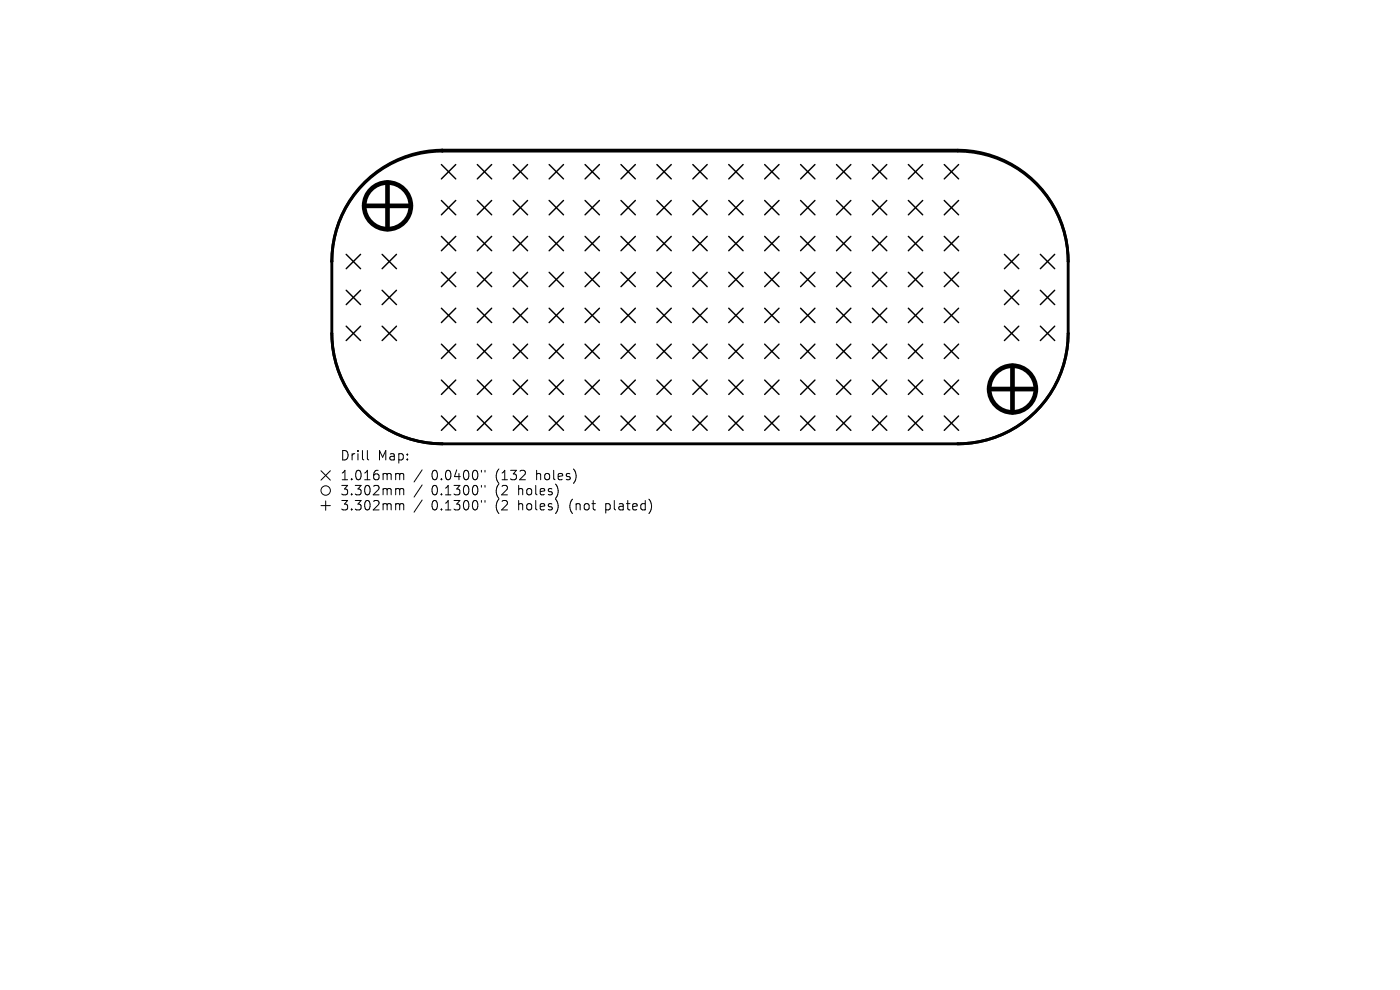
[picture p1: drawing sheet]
<svg xmlns="http://www.w3.org/2000/svg" width="297mm" height="210mm" viewBox="0 0 297 210" stroke-linecap="round" stroke-linejoin="round" font-family="sans-serif">
<defs><g id="words">
<g font-size="2.8">
<text x="72.1" y="98">Drill</text>
<text x="80.1" y="98">Map:</text>
<text x="72.1" y="102.2">1.016mm</text>
<text x="72.1" y="105.4">3.302mm</text>
<text x="91.5" y="102.2">0.0400&quot;</text>
<text x="91.5" y="105.4">0.1300&quot;</text>
<text x="105.3" y="102.2">(132</text>
<text x="105.3" y="105.4">(2</text>
<text x="110.2" y="105.4">holes)</text>
<text x="114" y="102.2">holes)</text>
<text x="72.1" y="108.6">3.302mm</text>
<text x="91.5" y="108.6">0.1300&quot;</text>
<text x="105.3" y="108.6">(2</text>
<text x="110.2" y="108.6">holes)</text>
<text x="121.3" y="108.6">(not</text>
<text x="129.1" y="108.6">plated)</text>
</g>
</g></defs>
<path d="M93.8 32h109.4a23.4 23.4 0 0 1 23.4 23.5M93.8 32l-.1-.1h109.5a23.5 23.5 0 0 1 23.4 23.6M93.8 31.9a23.5 23.5 0 0 0-23.4 23.6 23.4 23.4 0 0 1 23.4-23.5M70.4 55.3v15.4a23.4 23.4 0 0 0 23.4 23.4h109.4a23.4 23.4 0 0 0 23.4-23.4v-15.2" fill="none" stroke="#000" stroke-width=".61"/>
<g fill="none" stroke="#000" stroke-width=".3">
<path d="M93.6 34.9l3.1 3.1M96.7 34.9l-3.1 3.1M101.3 34.9l3 3.1M104.3 34.9l-3 3.1M108.9 34.9l3 3.1M111.9 34.9l-3 3.1M116.5 34.9l3 3.1M119.5 34.9l-3 3.1M124.1 34.9l3.1 3.1M127.2 34.9l-3.1 3.1M131.7 34.9l3.1 3.1M134.8 34.9l-3.1 3.1"/>
<path d="M139.4 34.9l3 3.1M142.4 34.9l-3 3.1M147 34.9l3 3.1M150 34.9l-3 3.1M154.6 34.9l3 3.1M157.6 34.9l-3 3.1M162.2 34.9l3.1 3.1M165.3 34.9l-3.1 3.1M169.8 34.9l3.1 3.1M172.9 34.9l-3.1 3.1M177.5 34.9l3 3.1M180.5 34.9l-3 3.1"/>
<path d="M185.1 34.9l3 3.1M188.1 34.9l-3 3.1M192.7 34.9l3 3.1M195.7 34.9l-3 3.1M200.3 34.9l3.1 3.1M203.4 34.9l-3.1 3.1M73.4 54l3.1 3M76.5 54l-3.1 3M81.1 54l3 3M84.1 54l-3 3M93.6 42.5l3.1 3.1M93.6 50.1l3.1 3.1"/>
<path d="M93.6 57.8l3.1 3M96.7 42.5l-3.1 3.1M96.7 50.1l-3.1 3.1M96.7 57.8l-3.1 3M101.3 50.1l3 3.1M101.3 57.8l3 3M101.3 42.5l3 3.1M104.3 42.5l-3 3.1M104.3 50.1l-3 3.1M104.3 57.8l-3 3M108.9 42.5l3 3.1M108.9 50.1l3 3.1"/>
<path d="M108.9 57.8l3 3M111.9 42.5l-3 3.1M111.9 50.1l-3 3.1M111.9 57.8l-3 3M116.5 57.8l3 3M116.5 42.5l3 3.1M116.5 50.1l3 3.1M119.5 42.5l-3 3.1M119.5 57.8l-3 3M119.5 50.1l-3 3.1M124.1 42.5l3.1 3.1M124.1 50.1l3.1 3.1"/>
<path d="M124.1 57.8l3.1 3M127.2 50.1l-3.1 3.1M127.2 57.8l-3.1 3M127.2 42.5l-3.1 3.1M131.7 57.8l3.1 3M131.7 42.5l3.1 3.1M131.7 50.1l3.1 3.1M134.8 42.5l-3.1 3.1M134.8 50.1l-3.1 3.1M134.8 57.8l-3.1 3M139.4 50.1l3 3.1M139.4 42.5l3 3.1"/>
<path d="M139.4 57.8l3 3M142.4 42.5l-3 3.1M142.4 50.1l-3 3.1M142.4 57.8l-3 3M147 57.8l3 3M147 42.5l3 3.1M147 50.1l3 3.1M150 42.5l-3 3.1M150 50.1l-3 3.1M150 57.8l-3 3M154.6 50.1l3 3.1M154.6 57.8l3 3"/>
<path d="M154.6 42.5l3 3.1M157.6 42.5l-3 3.1M157.6 57.8l-3 3M157.6 50.1l-3 3.1M162.2 42.5l3.1 3.1M162.2 50.1l3.1 3.1M162.2 57.8l3.1 3M165.3 50.1l-3.1 3.1M165.3 42.5l-3.1 3.1M165.3 57.8l-3.1 3M169.8 50.1l3.1 3.1M169.8 57.8l3.1 3"/>
<path d="M169.8 42.5l3.1 3.1M172.9 42.5l-3.1 3.1M172.9 50.1l-3.1 3.1M172.9 57.8l-3.1 3M177.5 42.5l3 3.1M177.5 50.1l3 3.1M177.5 57.8l3 3M180.5 42.5l-3 3.1M180.5 50.1l-3 3.1M180.5 57.8l-3 3M185.1 50.1l3 3.1M185.1 57.8l3 3"/>
<path d="M185.1 42.5l3 3.1M188.1 50.1l-3 3.1M188.1 57.8l-3 3M188.1 42.5l-3 3.1M192.7 42.5l3 3.1M192.7 50.1l3 3.1M192.7 57.8l3 3M195.7 42.5l-3 3.1M195.7 50.1l-3 3.1M195.7 57.8l-3 3M200.3 57.8l3.1 3M200.3 42.5l3.1 3.1"/>
<path d="M200.3 50.1l3.1 3.1M203.4 42.5l-3.1 3.1M203.4 50.1l-3.1 3.1M203.4 57.8l-3.1 3M213.1 54l3 3M216.1 54l-3 3M220.7 54l3 3M223.7 54l-3 3M73.4 61.6l3.1 3M73.4 69.2l3.1 3M76.5 61.6l-3.1 3M76.5 69.2l-3.1 3"/>
<path d="M81.1 61.6l3 3M81.1 69.2l3 3M84.1 61.6l-3 3M84.1 69.2l-3 3M93.6 65.4l3.1 3M93.6 73l3.1 3.1M96.7 65.4l-3.1 3M96.7 73l-3.1 3.1M101.3 65.4l3 3M101.3 73l3 3.1M104.3 65.4l-3 3M104.3 73l-3 3.1"/>
<path d="M108.9 65.4l3 3M108.9 73l3 3.1M111.9 65.4l-3 3M111.9 73l-3 3.1M116.5 65.4l3 3M116.5 73l3 3.1M119.5 65.4l-3 3M119.5 73l-3 3.1M124.1 73l3.1 3.1M124.1 65.4l3.1 3M127.2 65.4l-3.1 3M127.2 73l-3.1 3.1"/>
<path d="M131.7 65.4l3.1 3M131.7 73l3.1 3.1M134.8 65.4l-3.1 3M134.8 73l-3.1 3.1M139.4 73l3 3.1M139.4 65.4l3 3M142.4 73l-3 3.1M142.4 65.4l-3 3M147 65.4l3 3M147 73l3 3.1M150 65.4l-3 3M150 73l-3 3.1"/>
<path d="M154.6 73l3 3.1M154.6 65.4l3 3M157.6 65.4l-3 3M157.6 73l-3 3.1M162.2 65.4l3.1 3M162.2 73l3.1 3.1M165.3 65.4l-3.1 3M165.3 73l-3.1 3.1M169.8 65.4l3.1 3M169.8 73l3.1 3.1M172.9 65.4l-3.1 3M172.9 73l-3.1 3.1"/>
<path d="M177.5 65.4l3 3M177.5 73l3 3.1M180.5 65.4l-3 3M180.5 73l-3 3.1M185.1 65.4l3 3M185.1 73l3 3.1M188.1 65.4l-3 3M188.1 73l-3 3.1M192.7 65.4l3 3M192.7 73l3 3.1M195.7 65.4l-3 3M195.7 73l-3 3.1"/>
<path d="M200.3 65.4l3.1 3M200.3 73l3.1 3.1M203.4 65.4l-3.1 3M203.4 73l-3.1 3.1M213.1 61.6l3 3M213.1 69.2l3 3M216.1 61.6l-3 3M216.1 69.2l-3 3M220.7 69.2l3 3M220.7 61.6l3 3M223.7 61.6l-3 3M223.7 69.2l-3 3"/>
<path d="M93.6 80.6l3.1 3.1M93.6 88.2l3.1 3.1M96.7 80.6l-3.1 3.1M96.7 88.2l-3.1 3.1M101.3 80.6l3 3.1M101.3 88.2l3 3.1M104.3 80.6l-3 3.1M104.3 88.2l-3 3.1M108.9 80.6l3 3.1M108.9 88.2l3 3.1M111.9 80.6l-3 3.1M111.9 88.2l-3 3.1"/>
<path d="M116.5 80.6l3 3.1M116.5 88.2l3 3.1M119.5 80.6l-3 3.1M119.5 88.2l-3 3.1M124.1 80.6l3.1 3.1M124.1 88.2l3.1 3.1M127.2 80.6l-3.1 3.1M127.2 88.2l-3.1 3.1M131.7 88.2l3.1 3.1M131.7 80.6l3.1 3.1M134.8 80.6l-3.1 3.1M134.8 88.2l-3.1 3.1"/>
<path d="M139.4 80.6l3 3.1M139.4 88.2l3 3.1M142.4 80.6l-3 3.1M142.4 88.2l-3 3.1M147 88.2l3 3.1M147 80.6l3 3.1M150 80.6l-3 3.1M150 88.2l-3 3.1M154.6 80.6l3 3.1M154.6 88.2l3 3.1M157.6 80.6l-3 3.1M157.6 88.2l-3 3.1"/>
<path d="M162.2 88.2l3.1 3.1M162.2 80.6l3.1 3.1M165.3 80.6l-3.1 3.1M165.3 88.2l-3.1 3.1M169.8 80.6l3.1 3.1M169.8 88.2l3.1 3.1M172.9 80.6l-3.1 3.1M172.9 88.2l-3.1 3.1M177.5 80.6l3 3.1M177.5 88.2l3 3.1M180.5 80.6l-3 3.1M180.5 88.2l-3 3.1"/>
<path d="M185.1 80.6l3 3.1M185.1 88.2l3 3.1M188.1 80.6l-3 3.1M188.1 88.2l-3 3.1M192.7 80.6l3 3.1M192.7 88.2l3 3.1M195.7 80.6l-3 3.1M195.7 88.2l-3 3.1M200.3 80.6l3.1 3.1M200.3 88.2l3.1 3.1M203.4 80.6l-3.1 3.1M203.4 88.2l-3.1 3.1"/>
</g>
<g fill="none" stroke="#000" stroke-width=".99">
<path d="M82.2 38.7v9.9M77.3 43.7h9.9M214.8 77.6v9.9M209.8 82.5h9.9"/>
<circle cx="82.2" cy="43.7" r="5"/>
<circle cx="214.8" cy="82.5" r="5"/>
</g>
<g fill="none" stroke="#000" stroke-width=".21">
<path d="M68.1 99.9l2 2M70.1 99.9l-2 2M77.9 95.6v1.7l.3 .3M89.6 99.7l-1.8 2.5M102.1 99.8v.3M102.9 99.8v.3M68.1 107.3h2M69.1 106.3v2M84.2 100.4h.3l.3 .3M84.2 103.6h.3l.3 .3M84.2 106.8h.3l.3 .3M84.8 100.7l.3-.3 .5 .1 .1 1.3"/>
<path d="M84.8 100.7v1.1M84.8 103.9v1.1M84.8 107.1v1.1M84.8 103.9l.3-.3 .5 .1 .1 1.3M84.8 107.1l.3-.3 .5 .1 .1 1.3M89.6 102.9l-1.8 2.5M89.6 106.1l-1.8 2.5M102.1 103v.3M102.1 106.2v.3M102.9 103v.3M102.9 106.2v.3"/>
<circle cx="69.1" cy="104.1" r="1"/>
</g>
<use href="#words"/>
</svg>
